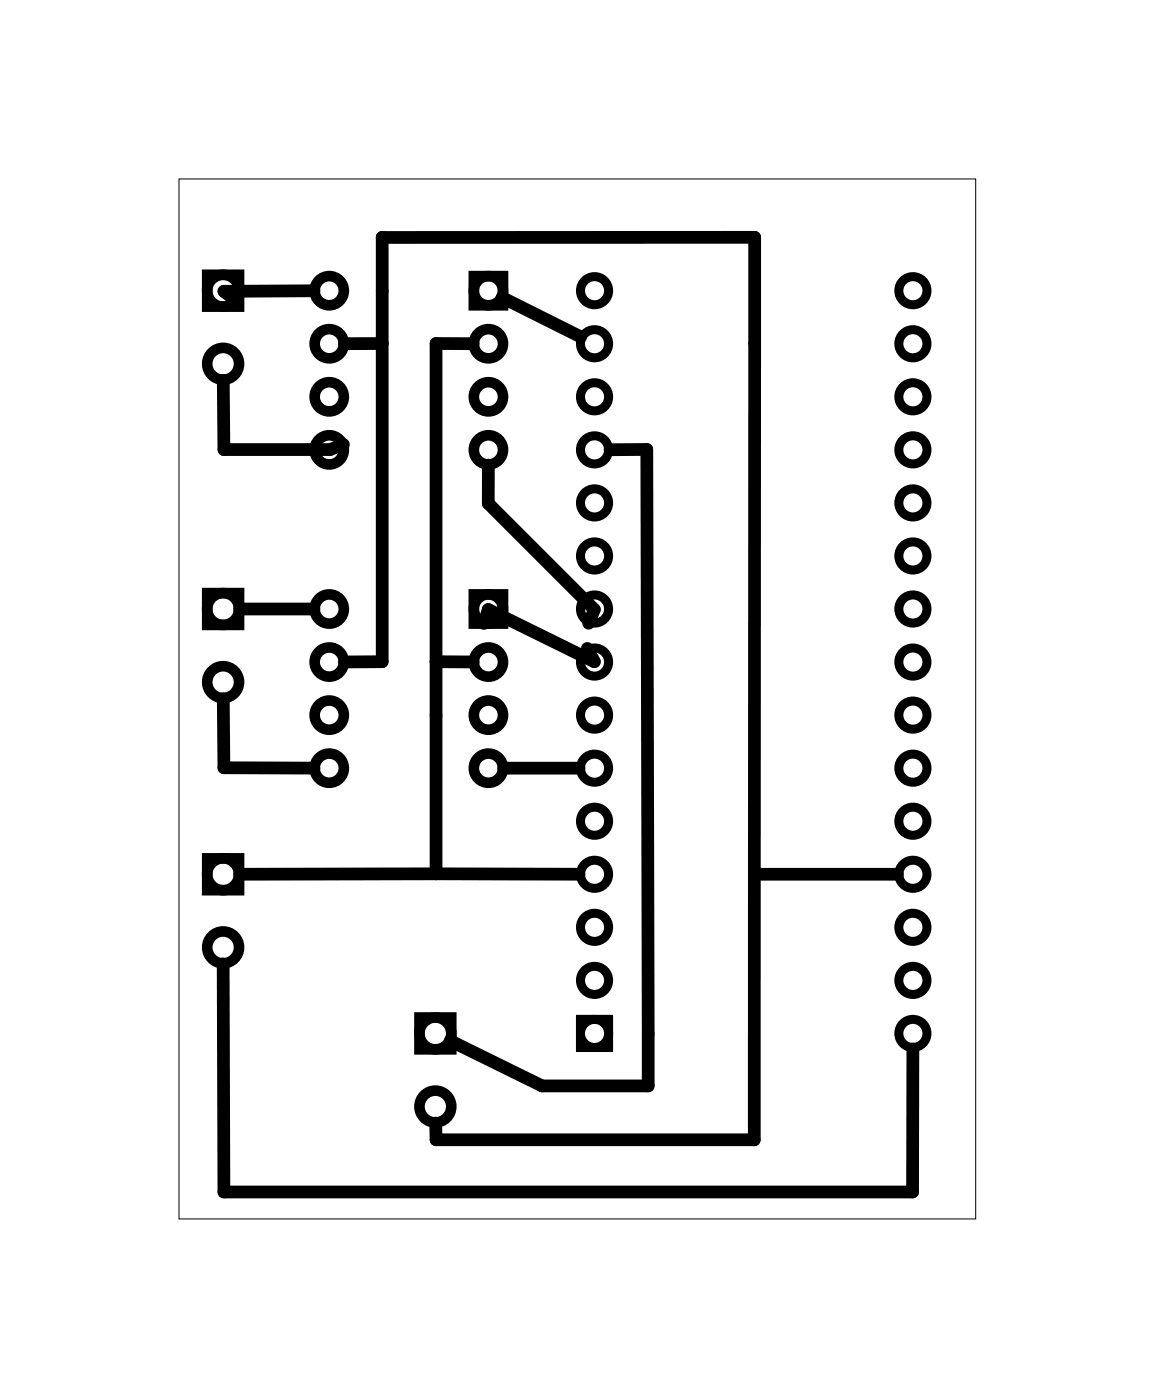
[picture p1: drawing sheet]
<svg xmlns="http://www.w3.org/2000/svg" width="55mm" height="67mm" viewBox="0 0 55 67" stroke-linecap="round" stroke-linejoin="round" font-family="sans-serif">
<path d="M8.6 8.6h38.1v49.8h-38.1z" fill="none" stroke="#000" stroke-width=".05"/>
<g fill="none" stroke="#000" stroke-width=".51">
<path d="M9.9 13.2h1.5v1.5h-1.5zM22.7 13.2h1.4v1.4h-1.4zM9.9 28.4h1.5v1.5h-1.5zM22.7 28.5h1.4v1.4h-1.4zM9.9 41.1h1.5v1.5h-1.5zM20.1 48.7h1.5v1.5h-1.5z"/>
<circle cx="10.7" cy="13.9" r=".76"/>
<circle cx="10.7" cy="17.4" r=".76"/>
<circle cx="15.8" cy="13.9" r=".7"/>
<circle cx="15.8" cy="19" r=".7"/>
<circle cx="15.8" cy="16.5" r=".7"/>
<circle cx="23.4" cy="13.9" r=".7"/>
<circle cx="23.4" cy="16.5" r=".7"/>
<circle cx="23.4" cy="19" r=".7"/>
<circle cx="10.7" cy="29.2" r=".76"/>
<circle cx="10.7" cy="32.7" r=".76"/>
<circle cx="15.8" cy="29.2" r=".7"/>
<circle cx="15.8" cy="21.5" r=".7"/>
<circle cx="15.8" cy="34.2" r=".7"/>
<circle cx="15.8" cy="36.8" r=".7"/>
<circle cx="15.8" cy="31.7" r=".7"/>
<circle cx="23.4" cy="29.2" r=".7"/>
<circle cx="23.4" cy="36.8" r=".7"/>
<circle cx="23.4" cy="31.7" r=".7"/>
<circle cx="23.4" cy="21.5" r=".7"/>
<circle cx="23.4" cy="34.2" r=".7"/>
<circle cx="10.7" cy="41.9" r=".76"/>
<circle cx="10.7" cy="45.4" r=".76"/>
<circle cx="20.8" cy="49.5" r=".76"/>
<circle cx="20.8" cy="53" r=".76"/>
</g>
<g fill="none" stroke="#000" stroke-width=".43">
<path d="M27.8 48.8h1.3v1.4h-1.3z"/>
<circle cx="28.5" cy="16.5" r=".67"/>
<circle cx="28.5" cy="13.9" r=".67"/>
<circle cx="28.5" cy="19" r=".67"/>
<circle cx="43.7" cy="19" r=".67"/>
<circle cx="43.7" cy="13.9" r=".67"/>
<circle cx="43.7" cy="16.5" r=".67"/>
<circle cx="28.5" cy="29.2" r=".67"/>
<circle cx="28.5" cy="26.6" r=".67"/>
<circle cx="28.5" cy="24.1" r=".67"/>
<circle cx="28.5" cy="21.5" r=".67"/>
<circle cx="28.5" cy="31.7" r=".67"/>
<circle cx="28.5" cy="34.2" r=".67"/>
<circle cx="28.5" cy="36.8" r=".67"/>
<circle cx="28.5" cy="39.3" r=".67"/>
<circle cx="43.7" cy="21.5" r=".67"/>
<circle cx="43.7" cy="29.2" r=".67"/>
<circle cx="43.7" cy="26.6" r=".67"/>
<circle cx="43.7" cy="24.1" r=".67"/>
<circle cx="43.7" cy="31.7" r=".67"/>
<circle cx="43.7" cy="36.8" r=".67"/>
<circle cx="43.7" cy="39.3" r=".67"/>
<circle cx="43.7" cy="34.2" r=".67"/>
<circle cx="28.5" cy="49.5" r=".67"/>
<circle cx="28.5" cy="41.9" r=".67"/>
<circle cx="28.5" cy="46.9" r=".67"/>
<circle cx="28.5" cy="44.4" r=".67"/>
<circle cx="43.7" cy="49.5" r=".67"/>
<circle cx="43.7" cy="41.9" r=".67"/>
<circle cx="43.7" cy="46.9" r=".67"/>
<circle cx="43.7" cy="44.4" r=".67"/>
</g>
<g fill="none" stroke="#000" stroke-width=".61">
<path d="M10.7 18.2v3.3h5.1l.6-.2M15 13.9h-4.3l.6 .5M18.3 16.4l-1.8 .1M22.7 16.5l-1.8-.1v25.4M24 14.2l3.8 1.9M10.7 33.4v3.4h4.3M11.5 29.2h3.5M16.5 31.7h1.8v-20.3h17.8v43.2h-15.2v-.8M20.9 31.7h1.8M23.2 29.9l.2-.7 5.1 2.5-.4-.7M23.4 22.3v1.8l5.1 5.1-.3 .6M24.1 36.8h3.6"/>
<path d="M29.2 21.5h1.8v30.5h-5l-4.4-2.2M10.7 46.1v11h33v-6.9M20.9 41.8l6.8 .1M20.9 41.8l-9.4 .1M36.1 41.9h6.9"/>
</g>
</svg>
